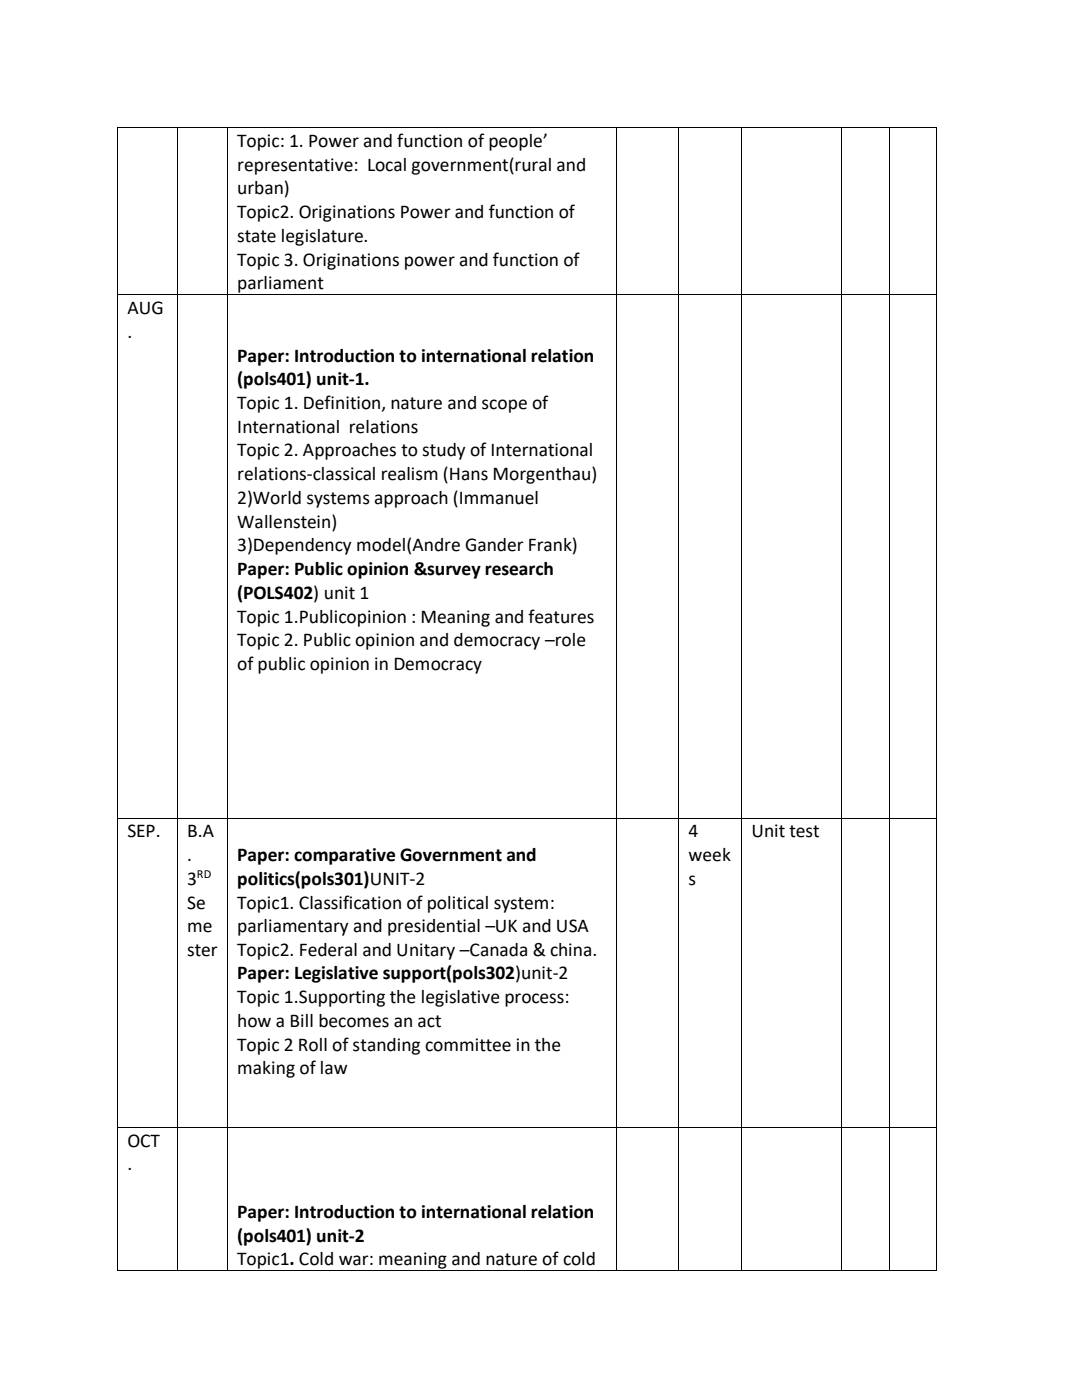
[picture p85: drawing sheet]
<svg xmlns="http://www.w3.org/2000/svg" width="216mm" height="279mm" viewBox="0 0 216 279" stroke-linecap="round" stroke-linejoin="round" font-family="sans-serif">
<defs><g id="words">
<g font-size="3.9">
<text x="47.3" y="29.3">Topic: 1. Power and function of people’</text>
<text x="47.3" y="34">representative: Local government(rural and</text>
<text x="47.3" y="38.8">urban)</text>
<text x="47.3" y="43.5">Topic2. Originations Power and function of</text>
<text x="47.3" y="48.3">state legislature.</text>
<text x="47.3" y="53">Topic 3. Originations power and function of</text>
<text x="47.3" y="57.8">parliament</text>
<text x="25.4" y="62.7">AUG</text>
<text x="25.4" y="67.4">.</text>
<text x="47.3" y="72.2">Paper: Introduction to international relation</text>
<text x="47.3" y="76.9">(pols401) unit-1.</text>
<text x="47.3" y="81.6">Topic 1. Definition, nature and scope of</text>
<text x="47.3" y="86.4">International relations</text>
<text x="47.3" y="91">Topic 2. Approaches to study of International</text>
<text x="47.3" y="95.8">relations-classical realism (Hans Morgenthau)</text>
<text x="47.3" y="100.5">2)World systems approach (Immanuel</text>
<text x="47.3" y="105.3">Wallenstein)</text>
<text x="47.3" y="110">3)Dependency model(Andre Gander Frank)</text>
<text x="47.3" y="114.8">Paper: Public opinion &amp;survey research</text>
<text x="47.3" y="119.5">(POLS402) unit 1</text>
<text x="47.3" y="124.2">Topic 1.Publicopinion : Meaning and features</text>
<text x="47.3" y="129">Topic 2. Public opinion and democracy –role</text>
<text x="47.3" y="133.7">of public opinion in Democracy</text>
<text x="25.4" y="167.1">SEP.</text>
<text x="37.4" y="167.1">B.A</text>
<text x="137.4" y="167.1">4</text>
<text x="149.9" y="167.1">Unit test</text>
<text x="37.4" y="171.8">.</text>
<text x="47.3" y="171.8">Paper: comparative Government and</text>
<text x="137.4" y="171.8">week</text>
<text x="37.4" y="176.6">3</text>
<text x="47.3" y="176.6">politics(pols301)UNIT-2</text>
<text x="137.4" y="176.6">s</text>
<text x="37.4" y="181.3">Se</text>
<text x="47.3" y="181.3">Topic1. Classification of political system:</text>
<text x="37.4" y="186.1">me</text>
<text x="37.4" y="190.7">ster</text>
<text x="47.3" y="186.1">parliamentary and presidential –UK and USA</text>
<text x="47.3" y="190.7">Topic2. Federal and Unitary –Canada &amp; china.</text>
<text x="47.3" y="195.5">Paper: Legislative support(pols302)unit-2</text>
<text x="47.3" y="200.2">Topic 1.Supporting the legislative process:</text>
<text x="47.3" y="205">how a Bill becomes an act</text>
<text x="47.3" y="209.7">Topic 2 Roll of standing committee in the</text>
<text x="47.3" y="214.4">making of law</text>
<text x="25.4" y="228.8">OCT</text>
<text x="25.4" y="233.6">.</text>
<text x="47.3" y="243.1">Paper: Introduction to international relation</text>
<text x="47.3" y="247.8">(pols401) unit-2</text>
<text x="47.3" y="252.6">Topic1. Cold war: meaning and nature of cold</text>
</g>
<text font-size="2.5" x="39.3" y="175.1">RD</text>
</g></defs>
<g fill="#000">
<path d="M23.4 25.4h.1v.2h-.1z" fill-rule="evenodd"/>
<path d="M23.4 25.4h.1v.2h-.1z" fill-rule="evenodd"/>
<path d="M35.3 25.4h.2v.2h-.2z" fill-rule="evenodd"/>
<path d="M45.3 25.4h.2v.2h-.2z" fill-rule="evenodd"/>
<path d="M122.9 25.4h.2v.2h-.2z" fill-rule="evenodd"/>
<path d="M135.3 25.4h.2v.2h-.2z" fill-rule="evenodd"/>
<path d="M147.9 25.4h.2v.2h-.2z" fill-rule="evenodd"/>
<path d="M167.9 25.4h.1v.2h-.1z" fill-rule="evenodd"/>
<path d="M177.4 25.4h.1v.2h-.1z" fill-rule="evenodd"/>
<path d="M186.8 25.4h.2v.2h-.2z" fill-rule="evenodd"/>
<path d="M186.8 25.4h.2v.2h-.2z" fill-rule="evenodd"/>
<path d="M23.4 58.8h.1v.1h-.1z" fill-rule="evenodd"/>
<path d="M35.3 58.8h.2v.1h-.2z" fill-rule="evenodd"/>
<path d="M45.3 58.8h.2v.1h-.2z" fill-rule="evenodd"/>
<path d="M122.9 58.8h.2v.1h-.2z" fill-rule="evenodd"/>
<path d="M135.3 58.8h.2v.1h-.2z" fill-rule="evenodd"/>
<path d="M147.9 58.8h.2v.1h-.2z" fill-rule="evenodd"/>
<path d="M167.9 58.8h.1v.1h-.1z" fill-rule="evenodd"/>
<path d="M177.4 58.8h.1v.1h-.1z" fill-rule="evenodd"/>
<path d="M186.8 58.8h.2v.1h-.2z" fill-rule="evenodd"/>
<path d="M23.4 163.2h.1v.2h-.1z" fill-rule="evenodd"/>
<path d="M35.3 163.2h.2v.2h-.2z" fill-rule="evenodd"/>
<path d="M45.3 163.2h.2v.2h-.2z" fill-rule="evenodd"/>
<path d="M122.9 163.2h.2v.2h-.2z" fill-rule="evenodd"/>
<path d="M135.3 163.2h.2v.2h-.2z" fill-rule="evenodd"/>
<path d="M147.9 163.2h.2v.2h-.2z" fill-rule="evenodd"/>
<path d="M167.9 163.2h.1v.2h-.1z" fill-rule="evenodd"/>
<path d="M177.4 163.2h.1v.2h-.1z" fill-rule="evenodd"/>
<path d="M186.8 163.2h.2v.2h-.2z" fill-rule="evenodd"/>
<path d="M23.4 224.9h.1v.2h-.1z" fill-rule="evenodd"/>
<path d="M35.3 224.9h.2v.2h-.2z" fill-rule="evenodd"/>
<path d="M45.3 224.9h.2v.2h-.2z" fill-rule="evenodd"/>
<path d="M122.9 224.9h.2v.2h-.2z" fill-rule="evenodd"/>
<path d="M135.3 224.9h.2v.2h-.2z" fill-rule="evenodd"/>
<path d="M147.9 224.9h.2v.2h-.2z" fill-rule="evenodd"/>
<path d="M167.9 224.9h.1v.2h-.1z" fill-rule="evenodd"/>
<path d="M177.4 224.9h.1v.2h-.1z" fill-rule="evenodd"/>
<path d="M186.8 224.9h.2v.2h-.2z" fill-rule="evenodd"/>
<path d="M23.4 253.6h.1v.1h-.1z" fill-rule="evenodd"/>
<path d="M23.4 253.6h.1v.1h-.1z" fill-rule="evenodd"/>
<path d="M35.3 253.6h.2v.1h-.2z" fill-rule="evenodd"/>
<path d="M45.3 253.6h.2v.1h-.2z" fill-rule="evenodd"/>
<path d="M122.9 253.6h.2v.1h-.2z" fill-rule="evenodd"/>
<path d="M135.3 253.6h.2v.1h-.2z" fill-rule="evenodd"/>
<path d="M147.9 253.6h.2v.1h-.2z" fill-rule="evenodd"/>
<path d="M167.9 253.6h.1v.1h-.1z" fill-rule="evenodd"/>
<path d="M177.4 253.6h.1v.1h-.1z" fill-rule="evenodd"/>
<path d="M186.8 253.6h.2v.1h-.2z" fill-rule="evenodd"/>
<path d="M186.8 253.6h.2v.1h-.2z" fill-rule="evenodd"/>
</g>
<g fill="none" stroke="#000" stroke-width=".2">
<path d="M23.5 25.6v33.2M23.5 25.5h11.8M35.4 25.6v33.2M35.5 25.5h9.8M45.4 25.6v33.2M45.5 25.5h77.4M123 25.6v33.2M123.1 25.5h12.2M135.4 25.6v33.2M135.5 25.5h12.4M148 25.6v33.2M148.1 25.5h19.8"/>
<path d="M168 25.6v33.2M168 25.5h9.4M177.4 25.6v33.2M177.5 25.5h9.3M186.9 25.6v33.2M23.5 58.9v104.3M23.5 58.9h11.8M35.4 58.9v104.3M35.5 58.9h9.8M45.4 58.9v104.3M45.5 58.9h77.4M123 58.9v104.3"/>
<path d="M123.1 58.9h12.2M135.4 58.9v104.3M135.5 58.9h12.4M148 58.9v104.3M148.1 58.9h19.8M168 58.9v104.3M168 58.9h9.4M177.4 58.9v104.3M177.5 58.9h9.3M186.9 58.9v104.3M23.5 163.4v61.5M23.5 163.3h11.8"/>
<path d="M35.4 163.4v61.5M35.5 163.3h9.8M45.4 163.4v61.5M45.5 163.3h77.4M123 163.4v61.5M123.1 163.3h12.2M135.4 163.4v61.5M135.5 163.3h12.4M148 163.4v61.5M148.1 163.3h19.8M168 163.4v61.5M168 163.3h9.4"/>
<path d="M177.4 163.4v61.5M177.5 163.3h9.3M186.9 163.4v61.5M23.5 225.1v28.5M23.5 225h11.8M35.4 225.1v28.5M35.5 225h9.8M45.4 225.1v28.5M45.5 225h77.4M123 225.1v28.5M123.1 225h12.2M135.4 225.1v28.5"/>
<path d="M135.5 225h12.4M148 225.1v28.5M148.1 225h19.8M168 225.1v28.5M168 225h9.4M177.4 225.1v28.5M177.5 225h9.3M186.9 225.1v28.5M23.5 253.7h11.8M35.5 253.7h9.8M45.5 253.7h77.4M123.1 253.7h12.2"/>
<path d="M135.5 253.7h12.4M148.1 253.7h19.8M168 253.7h9.4M177.5 253.7h9.3"/>
</g>
<use href="#words"/>
</svg>
